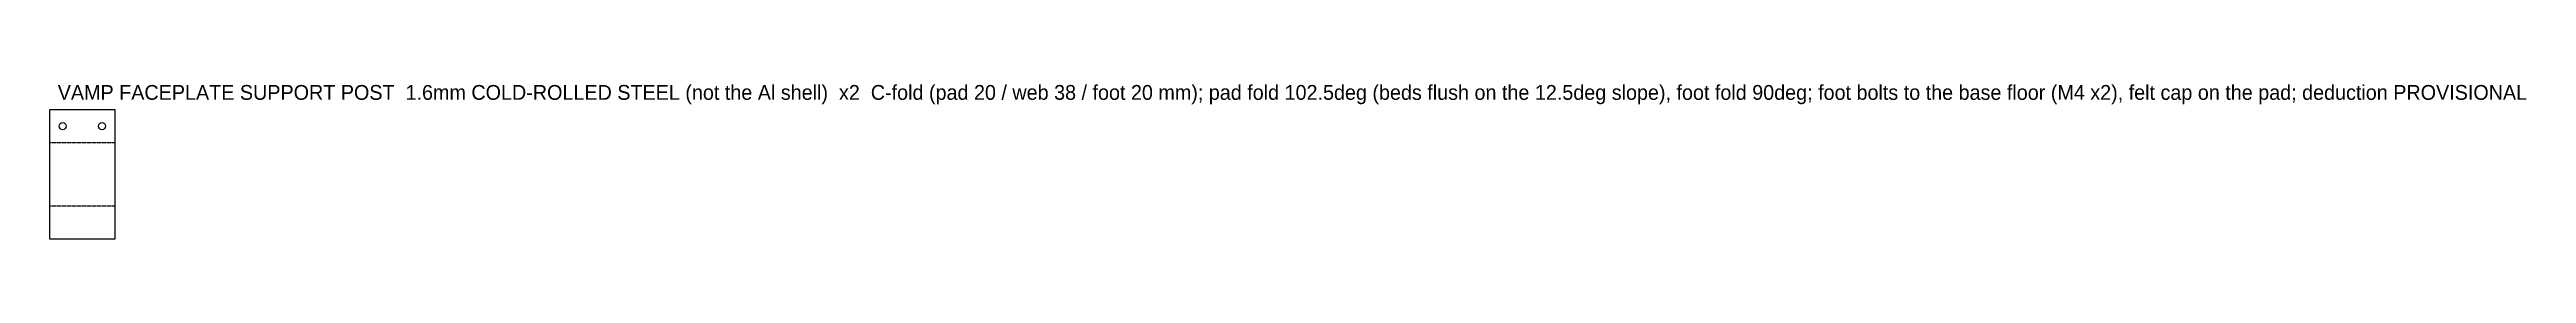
# Model space of a CAD drawing. Header units: millimetres. Extents: x 0 to 1510, y 0 to 94.
import ezdxf

# ---------------------------------------------------------------- set-up
doc = ezdxf.new("R2010")
doc.units = ezdxf.units.MM
doc.linetypes.add('DASHED', pattern=[1.524, 1.27, -0.254])
for name, color, linetype in [('BEND', 4, 'DASHED'), ('CUT', 7, 'Continuous'), ('NOTE', 8, 'Continuous')]:
    doc.layers.add(name, color=color, linetype=linetype)

msp = doc.modelspace()

# ---------------------------------------------------------------- linework, layer by layer
at = {"layer": 'BEND'}
for points in [[(0, 58.4), (40, 58.4)], [(0, 20), (40, 20)]]:
    msp.add_lwpolyline(points, dxfattribs=at)
at = {"layer": 'CUT'}
msp.add_lwpolyline([(0, 0), (40, 0), (40, 78.4), (0, 78.4)], close=True, dxfattribs=at)
for centre in [(8, 68.4), (32, 68.4)]:
    msp.add_circle(centre, 2.15, dxfattribs=at)

# ---------------------------------------------------------------- texts
at = {"layer": 'NOTE'}
msp.add_text('VAMP FACEPLATE SUPPORT POST  1.6mm COLD-ROLLED STEEL (not the Al shell)  x2  C-fold (pad 20 / web 38 / foot 20 mm); pad fold 102.5deg (beds flush on the 12.5deg slope), foot fold 90deg; foot bolts to the base floor (M4 x2), felt cap on the pad; deduction PROVISIONAL', height=9, dxfattribs=at).set_placement((5, 84.4))

doc.saveas('drawing.dxf')
